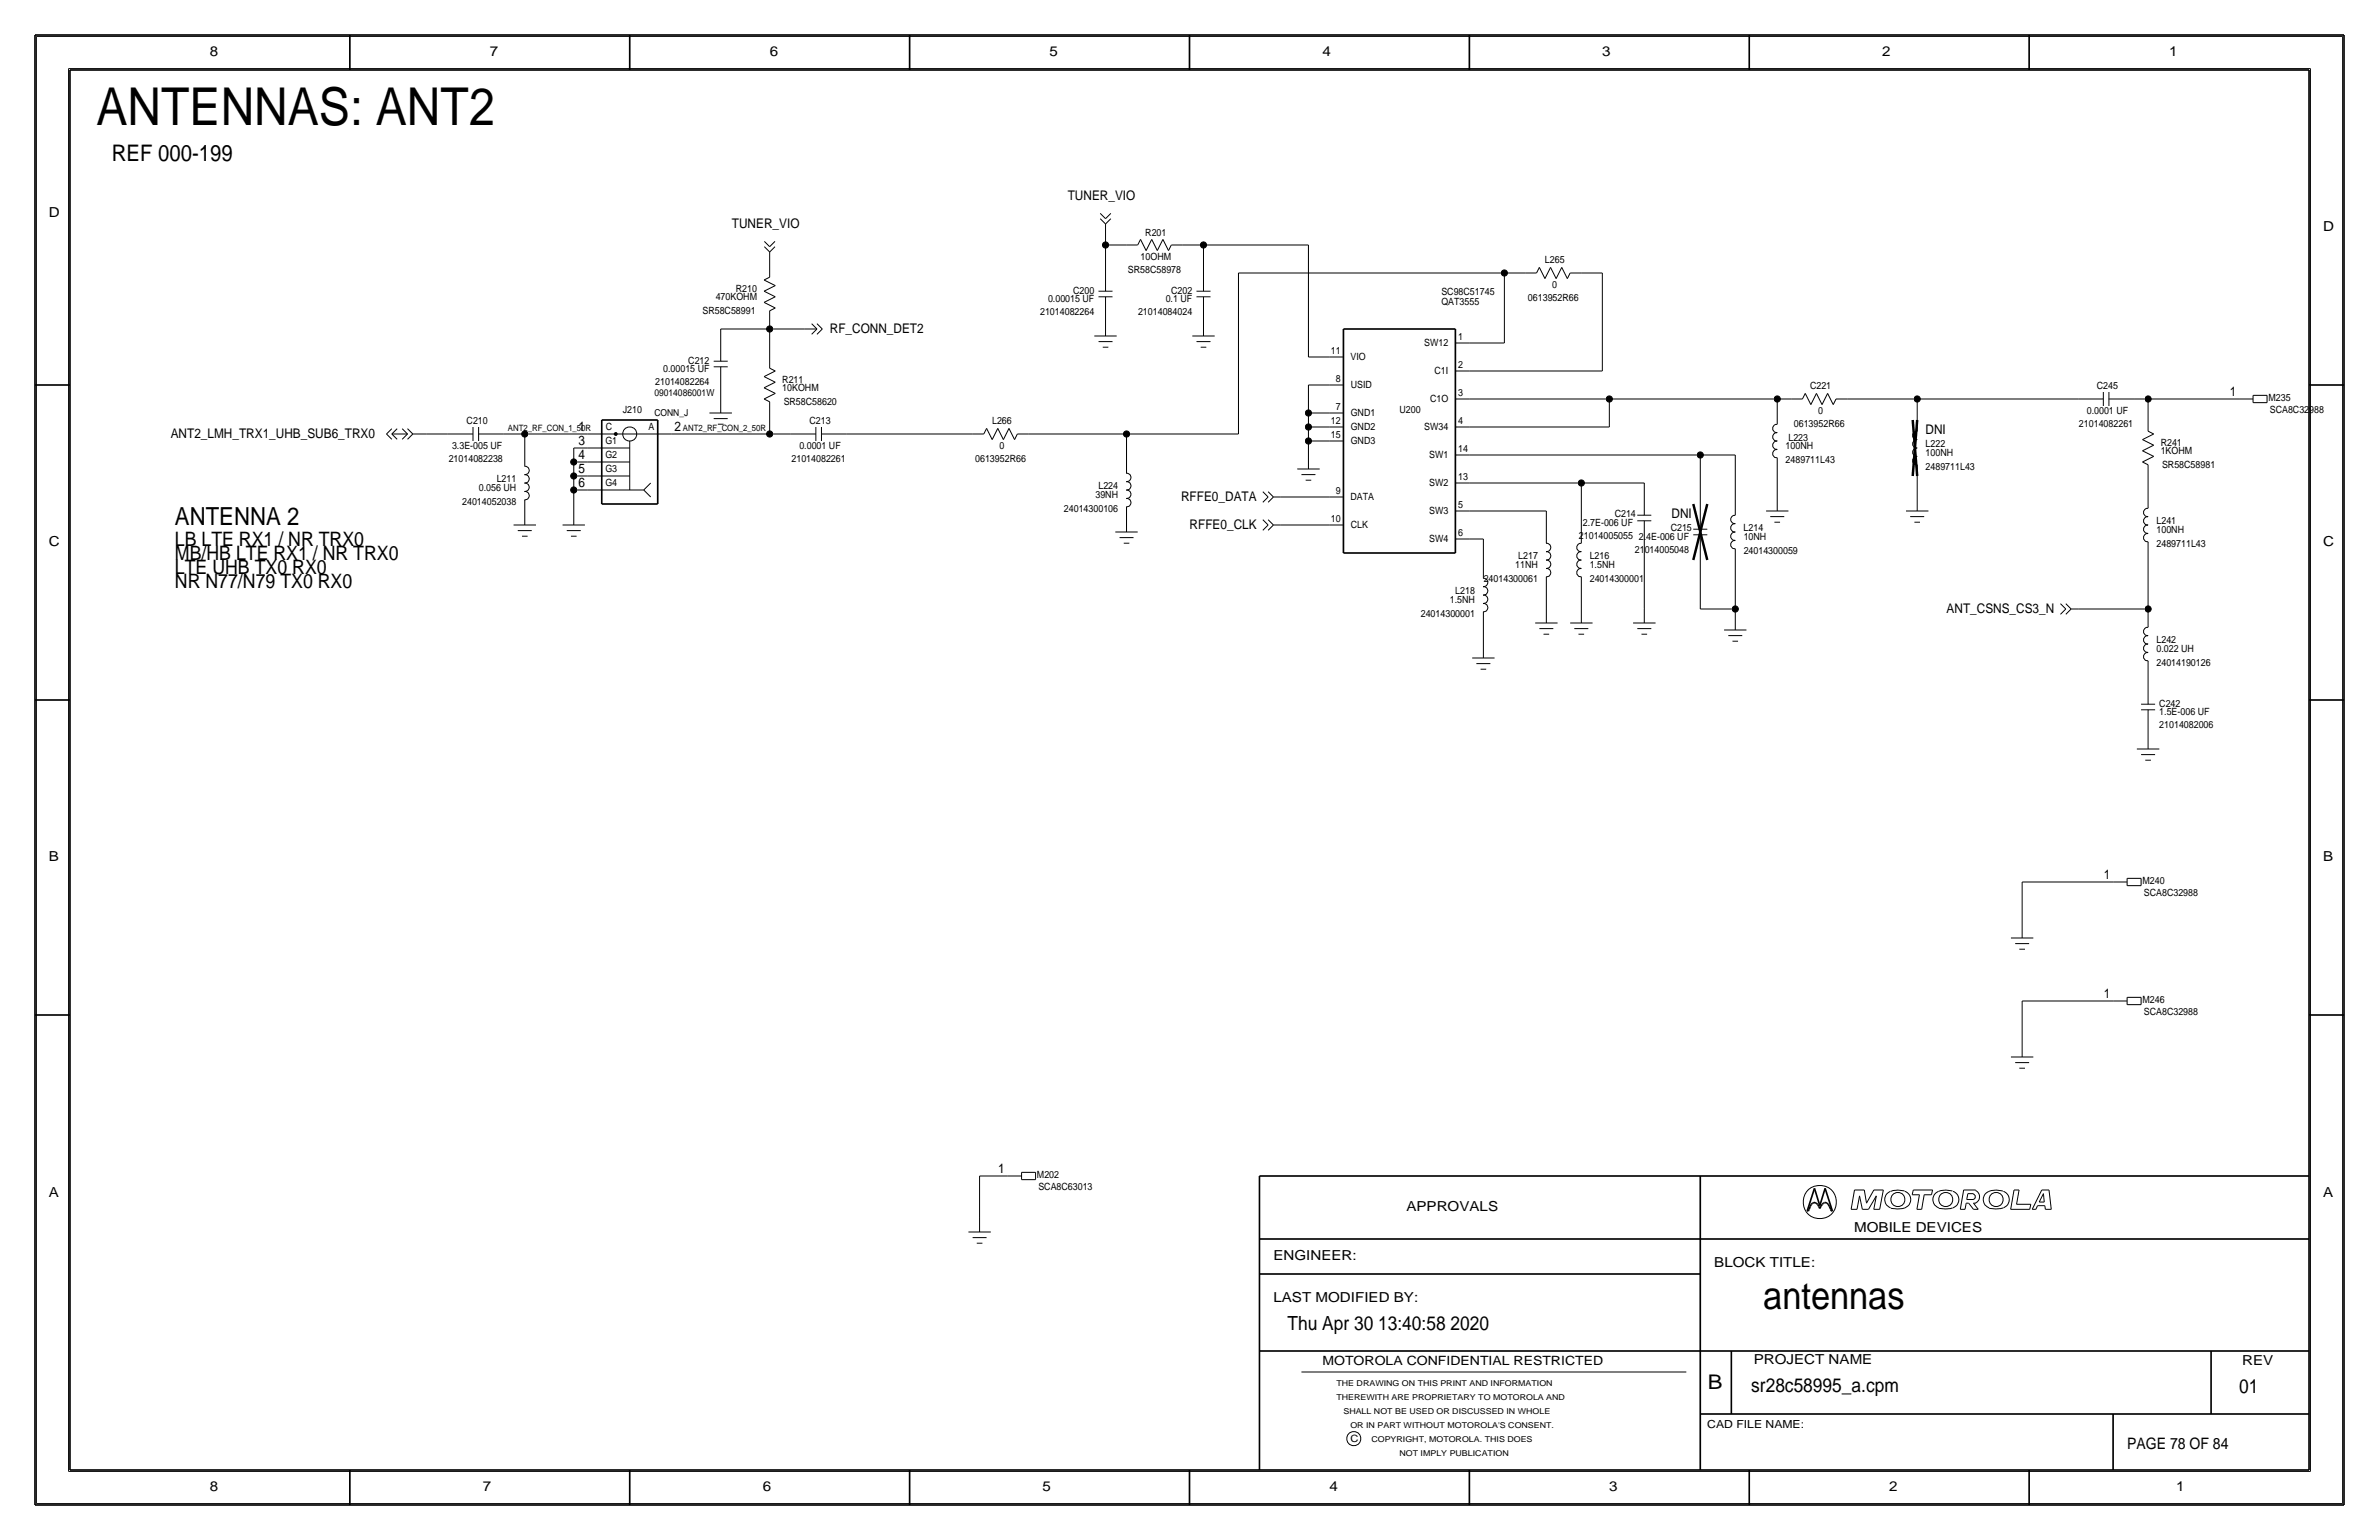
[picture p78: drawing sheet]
<svg xmlns="http://www.w3.org/2000/svg" width="432mm" height="279mm" viewBox="0 0 432 279" stroke-linecap="round" stroke-linejoin="round" font-family="sans-serif">
<defs><g id="words">
<text font-size="9.5" x="17.5" y="22.7">ANTENNAS: ANT2</text>
<text font-size="7" x="320" y="237.5">antennas</text>
<text font-size="4.5" x="31.7" y="95.2">ANTENNA 2</text>
<text font-size="4.1" x="20.3" y="29.2">REF 000-199</text>
<text font-size="3.7" x="310" y="252.1">B</text>
<g font-size="3.6">
<text x="31.7" y="101.6">MB/HB LTE RX1 / NR TRX0</text>
<text x="31.7" y="99.1">LB LTE RX1 / NR TRX0</text>
<text x="31.7" y="104.1">LTE UHB TX0 RX0</text>
<text x="31.7" y="106.7">NR N77/N79 TX0 RX0</text>
</g>
<g font-size="3.5">
<text x="233.7" y="241.3">Thu Apr 30 13:40:58 2020</text>
<text x="317.9" y="252.6">sr28c58995_a.cpm</text>
<text x="406.4" y="252.7">01</text>
</g>
<text font-size="2.9" x="386.1" y="262.9">PAGE 78 OF 84</text>
<g font-size="2.5">
<text x="38.1" y="10.2">8</text>
<text x="88.9" y="10.2">7</text>
<text x="139.7" y="10.2">6</text>
<text x="190.5" y="10.2">5</text>
<text x="240" y="10.2">4</text>
<text x="290.8" y="10.2">3</text>
<text x="341.6" y="10.2">2</text>
<text x="393.7" y="10.2">1</text>
<text x="8.9" y="39.4">D</text>
<text x="421.6" y="41.9">D</text>
<text x="8.9" y="99.1">C</text>
<text x="421.6" y="99.1">C</text>
<text x="8.9" y="156.2">B</text>
<text x="421.6" y="156.2">B</text>
<text x="8.9" y="217.2">A</text>
<text x="255.3" y="219.7">APPROVALS</text>
<text x="421.6" y="217.2">A</text>
<text x="336.5" y="223.5">MOBILE DEVICES</text>
<text x="231.1" y="228.6">ENGINEER:</text>
<text x="311.1" y="229.9">BLOCK TITLE:</text>
<text x="231.1" y="236.2">LAST MODIFIED BY:</text>
<text x="318.3" y="247.5">PROJECT NAME</text>
<text x="407" y="247.6">REV</text>
<text x="38.1" y="270.5">8</text>
<text x="87.6" y="270.5">7</text>
<text x="138.4" y="270.5">6</text>
<text x="189.2" y="270.5">5</text>
<text x="241.3" y="270.5">4</text>
<text x="292.1" y="270.5">3</text>
<text x="342.9" y="270.5">2</text>
<text x="395" y="270.5">1</text>
</g>
<g font-size="2.4">
<text x="132.8" y="41.4">TUNER_VIO</text>
<text x="193.8" y="36.3">TUNER_VIO</text>
<text x="150.6" y="60.5">RF_CONN_DET2</text>
<text x="404.7" y="71.9">1</text>
<text x="31" y="79.5">ANT2_LMH_TRX1_UHB_SUB6_TRX0</text>
<text x="105" y="83.3">4</text>
<text x="105" y="80.8">3</text>
<text x="105" y="78.2">1</text>
<text x="122.4" y="78.2">2</text>
<text x="349.5" y="78.7">DNI</text>
<text x="105" y="88.4">6</text>
<text x="105" y="85.9">5</text>
<text x="214.4" y="90.9">RFFE0_DATA</text>
<text x="303.4" y="94">DNI</text>
<text x="215.9" y="96">RFFE0_CLK</text>
<text x="353.3" y="111.3">ANT_CSNS_CS3_N</text>
<text x="381.8" y="159.5">1</text>
<text x="381.8" y="181.1">1</text>
<text x="181.2" y="212.9">1</text>
</g>
<text font-size="2.3" x="240" y="247.6">MOTOROLA CONFIDENTIAL RESTRICTED</text>
<text font-size="2" x="309.9" y="259.1">CAD FILE NAME:</text>
<g font-size="1.8">
<text x="207" y="47.1">10OHM</text>
<text x="207.9" y="42.8">R201</text>
<text x="280.4" y="47.8">L265</text>
<text x="133.6" y="53">R210</text>
<text x="194.8" y="53.3">C200</text>
<text x="204.7" y="49.5">SR58C58978</text>
<text x="212.6" y="53.3">C202</text>
<text x="261.6" y="53.5">SC98C51745</text>
<text x="281.7" y="52.2">0</text>
<text x="127.5" y="57">SR58C58991</text>
<text x="129.9" y="54.5">470KOHM</text>
<text x="188.8" y="57.2">21014082264</text>
<text x="190.2" y="54.9">0.00015 UF</text>
<text x="206.6" y="57.2">21014084024</text>
<text x="211.6" y="54.9">0.1 UF</text>
<text x="261.6" y="55.3">QAT3555</text>
<text x="277.3" y="54.6">0613952R66</text>
<text x="241.5" y="64.3">11</text>
<text x="245.1" y="65.3">VIO</text>
<text x="258.5" y="62.8">SW12</text>
<text x="264.7" y="61.7">1</text>
<text x="118.9" y="69.9">21014082264</text>
<text x="120.4" y="67.6">0.00015 UF</text>
<text x="124.9" y="66">C212</text>
<text x="142" y="71">10KOHM</text>
<text x="142" y="69.5">R211</text>
<text x="242.4" y="69.3">8</text>
<text x="245.2" y="70.4">USID</text>
<text x="260.4" y="67.9">C1I</text>
<text x="264.7" y="71.9">3</text>
<text x="264.7" y="66.8">2</text>
<text x="328.5" y="70.6">C221</text>
<text x="380.6" y="70.6">C245</text>
<text x="84.7" y="77">C210</text>
<text x="113" y="74.9">J210</text>
<text x="142.2" y="73.5">SR58C58620</text>
<text x="146.9" y="77">C213</text>
<text x="180.1" y="77">L266</text>
<text x="241.5" y="77">12</text>
<text x="242.4" y="74.4">7</text>
<text x="245.2" y="75.5">GND1</text>
<text x="254" y="74.9">U200</text>
<text x="259.6" y="72.9">C1O</text>
<text x="264.7" y="77">4</text>
<text x="325.6" y="77.5">0613952R66</text>
<text x="330" y="75">0</text>
<text x="377.3" y="77.5">21014082261</text>
<text x="378.8" y="75.2">0.0001 UF</text>
<text x="411.7" y="72.8">M235</text>
<text x="412" y="74.9">SCA8C32988</text>
<text x="81.4" y="83.8">21014082238</text>
<text x="82.1" y="81.5">3.3E-005 UF</text>
<text x="109.9" y="83.2">G2</text>
<text x="109.9" y="80.6">G1</text>
<text x="109.9" y="78">C</text>
<text x="117.7" y="78">A</text>
<text x="143.7" y="83.8">21014082261</text>
<text x="145.1" y="81.5">0.0001 UF</text>
<text x="177" y="83.8">0613952R66</text>
<text x="181.4" y="81.4">0</text>
<text x="241.5" y="79.6">15</text>
<text x="245.2" y="80.6">GND3</text>
<text x="245.2" y="78.1">GND2</text>
<text x="258.5" y="78.1">SW34</text>
<text x="259.4" y="83.1">SW1</text>
<text x="264.7" y="82">14</text>
<text x="324.1" y="81.5">100NH</text>
<text x="324.6" y="80">L223</text>
<text x="349.5" y="81.1">L222</text>
<text x="349.5" y="82.8">100NH</text>
<text x="392.2" y="80.9">R241</text>
<text x="392.2" y="82.4">1KOHM</text>
<text x="86.9" y="89.2">0.056 UH</text>
<text x="90.1" y="87.4">L211</text>
<text x="109.9" y="85.7">G3</text>
<text x="109.9" y="88.2">G4</text>
<text x="199.4" y="88.7">L224</text>
<text x="242.4" y="89.7">9</text>
<text x="259.4" y="88.2">SW2</text>
<text x="264.7" y="87.1">13</text>
<text x="324.1" y="84.1">2489711L43</text>
<text x="349.5" y="85.3">2489711L43</text>
<text x="392.4" y="84.9">SR58C58981</text>
<text x="83.9" y="91.7">24014052038</text>
<text x="193.1" y="93">24014300106</text>
<text x="198.8" y="90.4">39NH</text>
<text x="241.5" y="94.7">10</text>
<text x="245.1" y="90.7">DATA</text>
<text x="245.2" y="95.8">CLK</text>
<text x="259.4" y="93.3">SW3</text>
<text x="264.7" y="92.2">5</text>
<text x="287.3" y="95.5">2.7E-006 UF</text>
<text x="293.1" y="93.8">C214</text>
<text x="391.4" y="95">L241</text>
<text x="259.4" y="98.3">SW4</text>
<text x="264.7" y="97.3">6</text>
<text x="275.6" y="101.4">L217</text>
<text x="286.6" y="97.8">21014005055</text>
<text x="288.5" y="101.4">L216</text>
<text x="296.7" y="100.3">21014005048</text>
<text x="297.5" y="98">2.4E-006 UF</text>
<text x="303.2" y="96.3">C215</text>
<text x="316.5" y="96.3">L214</text>
<text x="316.5" y="98">10NH</text>
<text x="316.5" y="100.6">24014300059</text>
<text x="391.4" y="96.8">100NH</text>
<text x="391.4" y="99.3">2489711L43</text>
<text x="264.1" y="107.7">L218</text>
<text x="269.3" y="105.7">24014300061</text>
<text x="275" y="103.1">11NH</text>
<text x="288.5" y="103.1">1.5NH</text>
<text x="288.5" y="105.7">24014300001</text>
<text x="257.9" y="112">24014300001</text>
<text x="263.2" y="109.5">1.5NH</text>
<text x="391.4" y="116.6">L242</text>
<text x="391.4" y="118.4">0.022 UH</text>
<text x="391.4" y="120.9">24014190126</text>
<text x="391.9" y="128.3">C242</text>
<text x="391.9" y="129.8">1.5E-006 UF</text>
<text x="391.9" y="132.1">21014082006</text>
<text x="388.9" y="160.4">M240</text>
<text x="389.1" y="162.6">SCA8C32988</text>
<text x="388.9" y="182">M246</text>
<text x="389.1" y="184.2">SCA8C32988</text>
<text x="188.2" y="213.8">M202</text>
<text x="188.5" y="215.9">SCA8C63013</text>
<text x="245.1" y="261.6">C</text>
</g>
<g font-size="1.7">
<text x="118.8" y="71.8">09014086001W</text>
<text x="118.8" y="75.4">CONN_J</text>
</g>
<g font-size="1.6">
<text x="92.2" y="78.2">ANT2_RF_CON_1_50R</text>
<text x="124" y="78.2">ANT2_RF_CON_2_50R</text>
</g>
<g font-size="1.5">
<text x="242.6" y="251.5">THE DRAWING ON THIS PRINT AND INFORMATION</text>
<text x="242.6" y="254">THEREWITH ARE PROPRIETARY TO MOTOROLA AND</text>
<text x="243.8" y="256.5">SHALL NOT BE USED OR DISCUSSED IN WHOLE</text>
<text x="245.1" y="259.1">OR IN PART WITHOUT MOTOROLA'S CONSENT.</text>
<text x="248.9" y="261.6">COPYRIGHT, MOTOROLA. THIS DOES</text>
<text x="254" y="264.2">NOT IMPLY PUBLICATION</text>
</g>
</g></defs>
<g fill="none" stroke="#000" stroke-width=".18">
<path d="M6.6 6.6h418.6zM6.6 6.6v266.2zM12.4 12.4v254.6zM12.4 12.4h407zM419.4 12.4v254.6zM425.2 6.6v266.2zM199.7 38.7l1 1zM199.7 39.7l1 .9zM200.7 39.7l.9-1zM130.8 59.7h8.9zM130.8 59.7v1.3zM138.7 52.8l2-1z"/>
<path d="M138.7 54.9l2 1zM138.7 50.8l1-.5zM138.7 52.8l2 1zM138.7 54.9l2-1.1zM138.7 50.8l2 1zM138.7 43.8l1 1zM138.7 44.8l1 .9zM139.7 59.7h6.3zM139.7 58.4v1.3zM139.7 59.7v5.1zM139.7 47v1.3zM139.7 48.3v2z"/>
<path d="M139.7 56.4v2zM139.7 44.8l1-1zM139.7 45.7l1-.9zM139.7 45.7v1.3zM139.7 56.4l1-.5zM146 59.7h2.3zM147.3 58.7l1 1zM148.3 58.7l1 1zM199.4 52.8h2.5zM199.4 53.8h2.5zM200.7 41.9v2.5zM200.7 44.4v3.9z"/>
<path d="M200.7 44.4h3.8zM200.7 58.4v2.6zM200.7 53.8v4.6zM200.7 48.3v4.5zM200.7 40.6l.9-.9zM200.7 40.6v1.3zM204.5 44.4h2zM207 43.4l-.5 1zM207 43.4l1 2.1zM209 43.4l-1 2.1zM209 43.4l1.1 2.1zM211.1 43.4l-1 2.1z"/>
<path d="M211.1 43.4l1 2.1zM212.6 44.5l-.5 1zM212.6 44.4h2zM214.6 44.4h3.8zM217.2 52.8h2.5zM217.2 53.8h2.5zM218.4 44.4h19.1zM218.4 44.4v3.9zM218.4 58.4v2.6zM218.4 53.8v4.6zM218.4 48.3v4.5zM224.8 49.5h48.3z"/>
<path d="M224.8 49.5v29.2zM237.5 44.4v20.4zM273 49.5v12.7zM273 49.5h3.9zM276.9 49.5h2zM279.4 48.5l-.5 1zM279.4 48.5l1 2zM281.4 48.5l-1 2zM281.4 48.5l1 2zM283.5 48.5l-1.1 2zM283.5 48.5l1 2zM285 49.5l-.5 1z"/>
<path d="M285 49.5h2zM287 49.5h3.8zM290.8 49.5v17.8zM70.2 78.7l.9-.9zM70.2 78.7l.9 1zM71.1 78.7l1 1zM71.1 78.7h2.9zM71.1 78.7l1-.9zM73 79.7l1-1zM73 77.8l1 .9zM74 77.8l.9 .9zM74 79.7l.9-1z"/>
<path d="M74.9 78.7h2.6zM77.5 78.7h3.8zM81.3 78.7h4.6zM85.9 77.5v2.5zM86.9 78.7h4.5zM86.9 77.5v2.5zM91.4 78.7h3.9zM95.2 78.7h11.5zM95.2 78.7v3.8zM106.7 78.7h15.2zM121.9 78.7h17.8zM128.8 74.9h4z"/>
<path d="M129.5 75.9h2.6zM129.5 66.5h2.6zM129.5 65.5h2.6zM130.3 77h1zM130.8 71.1v1.3zM130.8 72.4v2.5zM130.8 66.5v4.6zM130.8 61v4.5zM138.7 70.4l2-1.1zM138.7 70.4l2 1zM138.7 68.3l2-1zM138.7 72.4l1 .5z"/>
<path d="M138.7 68.3l2 1zM138.7 72.4l2-1zM139.7 78.7h3.8zM139.7 74.9v3.8zM139.7 64.8v2zM139.7 72.9v2zM139.7 66.8l1 .5zM143.5 78.7h4.6zM147.3 60.7l1-1zM148.1 77.5v2.5zM148.3 60.7l1-1zM149.1 78.7h4.6z"/>
<path d="M149.1 77.5v2.5zM153.7 78.7h22.8zM176.5 78.7h2.1zM179.1 77.7l-.5 1zM179.1 77.7l1 2.1zM181.1 77.7l-1 2.1zM181.1 77.7l1 2.1zM183.1 77.7l-1 2.1zM183.1 77.7l1 2.1zM184.7 78.7l-.6 1.1zM184.7 78.7h2zM186.7 78.7h17.8z"/>
<path d="M198.6 61h4.1zM199.4 62h2.5zM200.2 63h1zM204.5 78.7h20.3zM204.5 78.7v5.1zM216.4 61h4.1zM217.2 62h2.5zM217.9 63h1zM237.5 69.8h3.8zM237.5 77.5h3.8zM237.5 69.8v5.1zM237.5 74.9h3.8z"/>
<path d="M237.5 74.9v2.6zM237.5 77.5v2.5zM237.5 64.8h3.8zM241.3 64.8h2.5zM241.3 69.8h2.5zM241.3 77.5h2.5zM241.3 74.9h2.5zM264.2 77.5h2.5zM264.2 62.2h2.5zM264.2 72.4h2.5zM264.2 67.3h2.5zM266.7 77.5h25.4z"/>
<path d="M266.7 72.4h25.4zM266.7 67.3h24.1zM266.7 62.2h6.4zM292.1 72.4v5.1zM292.1 72.4h30.5zM322.6 72.4h2.5zM322.6 72.4v2.5zM322.6 74.9v2.1zM322.6 77a.74 .74 0 0 0-.9 .7 .74 .74 0 0 0 .9 .8M322.6 78.5a.74 .74 0 0 0-.9 .8 .74 .74 0 0 0 .9 .7M325.1 72.4h2.1zM327.7 71.4l-.5 1z"/>
<path d="M327.7 71.4l1 2zM329.7 71.4l-1 2zM329.7 71.4l1 2zM331.7 71.4l-1 2zM331.7 71.4l1 2zM333.2 72.4l-.5 1zM333.2 72.4h2.1zM335.3 72.4h12.7zM348 72.4h29.2zM348 72.4v3.8zM348 76.2v2zM348 78.3a.74 .74 0 0 0-.9 .7 .74 .74 0 0 0 .9 .8"/>
<path d="M348 79.8a.74 .74 0 0 0-.9 .7 .74 .74 0 0 0 .9 .8M377.2 72.4h4.6zM381.8 71.1v2.6zM382.8 72.4h4.6zM382.8 71.1v2.6zM387.3 72.4h2.6zM388.9 79.8l2-1.1zM388.9 79.8l2 1zM389.9 72.4h16.5zM389.9 72.4v3.8zM389.9 76.2v2zM389.9 78.2l1 .5z"/>
<path d="M406.4 72.4h2.5zM408.9 71.7v1.4zM408.9 71.7h2.6zM408.9 73.1h2.6zM411.5 71.7v1.4zM93.2 95.2h4.1zM94 96.3h2.5zM94.7 97.3h1.1zM95.2 84.6a.75 .75 0 0 1 .9 .8 .75 .75 0 0 1-.9 .7M95.2 87.7a.75 .75 0 0 1 .9 .7 .75 .75 0 0 1-.9 .8M95.2 89.2a.75 .75 0 0 1 .9 .7 .75 .75 0 0 1-.9 .8M95.2 86.2a.75 .75 0 0 1 .9 .7 .75 .75 0 0 1-.9 .7"/>
<path d="M95.2 90.7v2zM95.2 82.6v2zM95.2 92.7v2.5zM102.1 95.2h4.1zM102.9 96.3h2.5zM103.6 97.3h1zM104.1 86.4h2.6zM104.1 88.9h2.6zM104.1 83.8h2.6zM104.1 81.3h2.6zM104.1 86.4v2.5zM104.1 83.8v2.6z"/>
<path d="M104.1 88.9v3.8zM104.1 81.3v2.5zM104.1 92.7v2.5zM106.7 86.4h7.6zM106.7 83.8h7.6zM106.7 81.3h7.6zM106.7 88.9h10.1zM114.3 80v8.9zM116.8 88.9l1.3 1.3zM118.1 87.6l-1.3 1.3zM202.4 96.5h4.1zM203.2 97.5h2.5z"/>
<path d="M204 98.6h1zM204.4 85.9a.75 .75 0 0 1 .9 .7 .75 .75 0 0 1-.9 .8M204.4 89a.75 .75 0 0 1 .9 .7 .75 .75 0 0 1-.9 .7M204.4 90.5a.75 .75 0 0 1 .9 .7 .75 .75 0 0 1-.9 .7M204.4 87.4a.75 .75 0 0 1 .9 .8 .75 .75 0 0 1-.9 .7M204.5 91.9v2.1zM204.5 83.8v2.1zM204.5 94v2.5zM229.2 94.3l1 .9zM229.2 89.2l1 1zM230.2 95.2l-1 1zM230.2 94.3l.9 .9z"/>
<path d="M230.2 90.2l-1 .9zM230.2 89.2l.9 1zM231.1 95.2l-.9 1zM231.1 95.2h1.3zM231.1 90.2l-.9 .9zM231.1 90.2h1.3zM232.4 95.2h8.9zM232.4 90.2h8.9zM235.5 85.1h4zM236.2 86.1h2.6zM237 87.1h1zM237.5 80h3.8z"/>
<path d="M237.5 80v2.5zM237.5 82.6v2.5zM241.3 80h2.5zM241.3 90.2h2.5zM241.3 95.2h2.5zM264.2 97.8h2.5zM264.2 92.7h2.5zM264.2 87.6h2.5zM264.2 82.5h2.5zM266.7 92.7h14zM266.7 87.6h20.3zM266.7 82.5h41.9z"/>
<path d="M266.7 97.8h2.5zM269.2 97.8v5.1zM280.6 98.6a.75 .75 0 0 1 .9 .7 .75 .75 0 0 1-.9 .8M280.7 92.7v3.8zM280.7 96.5v2.1zM287 87.6v8.9zM287 96.5v2.1zM287 98.6a.74 .74 0 0 0-.8 .7 .74 .74 0 0 0 .8 .8M287 87.6h11.4zM297.2 94.5h2.5zM297.2 93.5h2.5zM298.4 99.1v11.4z"/>
<path d="M298.4 87.6v1.3zM298.4 94.5v4.6zM298.4 88.9v4.6zM307.3 96h2.6zM307.3 97h2.6zM308.6 82.5h6.4zM308.6 82.6v8.8zM308.6 97v4.6zM308.6 91.4v4.6zM315 82.5v8.9zM315 99.6v2zM315 91.4v2.1z"/>
<path d="M315 93.5a.74 .74 0 0 0-.9 .8 .74 .74 0 0 0 .9 .7M315 96.6a.74 .74 0 0 0-.9 .7 .74 .74 0 0 0 .9 .7M315 98.1a.74 .74 0 0 0-.9 .7 .74 .74 0 0 0 .9 .8M315 95a.74 .74 0 0 0-.9 .8 .74 .74 0 0 0 .9 .7M320.5 92.7h4.1zM321.3 93.7h2.5zM322.1 94.7h1zM322.6 85.1v5.1zM322.6 90.2v2.5zM322.6 83.1v2zM322.6 80.1a.74 .74 0 0 0-.9 .7 .74 .74 0 0 0 .9 .7M322.6 81.6a.74 .74 0 0 0-.9 .7 .74 .74 0 0 0 .9 .8"/>
<path d="M345.9 92.7h4.1zM346.7 93.7h2.5zM347.5 94.7h1zM348 86.4v3.8zM348 84.3v2.1zM348 90.2v2.5zM348 81.3a.74 .74 0 0 0-.9 .8 .74 .74 0 0 0 .9 .7M348 82.9a.74 .74 0 0 0-.9 .7 .74 .74 0 0 0 .9 .7M388.9 81.8l2-1zM388.9 81.8l2 1zM388.9 83.8l1 .5zM388.9 83.8l2-1z"/>
<path d="M389.9 86.4v3.8zM389.9 98.3v2zM389.9 90.2v2zM389.9 84.3v2.1zM389.9 92.3a.74 .74 0 0 0-.8 .7 .74 .74 0 0 0 .8 .7M389.9 95.3a.74 .74 0 0 0-.8 .7 .74 .74 0 0 0 .8 .8M389.9 96.8a.74 .74 0 0 0-.8 .8 .74 .74 0 0 0 .8 .7M389.9 93.8a.74 .74 0 0 0-.8 .7 .74 .74 0 0 0 .8 .7M267.2 119.4h4.1zM269.2 105a.75 .75 0 0 1 .8 .7 .75 .75 0 0 1-.8 .7M269.2 108a.75 .75 0 0 1 .8 .7 .75 .75 0 0 1-.8 .8M269.2 109.5a.75 .75 0 0 1 .8 .8 .75 .75 0 0 1-.8 .7"/>
<path d="M269.2 106.5a.75 .75 0 0 1 .8 .7 .75 .75 0 0 1-.8 .7M269.2 113v3.8zM269.2 116.8v2.6zM269.2 111v2zM269.2 102.9v2zM278.6 113h4.1zM279.4 114h2.5zM280.2 115.1h1zM280.6 101.7a.75 .75 0 0 1 .9 .7 .75 .75 0 0 1-.9 .7M280.6 103.2a.75 .75 0 0 1 .9 .7 .75 .75 0 0 1-.9 .7M280.6 100.1a.75 .75 0 0 1 .9 .8 .75 .75 0 0 1-.9 .7M280.7 106.7v3.8z"/>
<path d="M280.7 110.5v2.5zM280.7 104.6v2.1zM285 113h4.1zM285.8 114h2.5zM286.5 115.1h1zM287 106.7v3.8zM287 110.5v2.5zM287 104.6v2.1zM287 101.7a.74 .74 0 0 0-.8 .7 .74 .74 0 0 0 .8 .7M287 103.2a.74 .74 0 0 0-.8 .7 .74 .74 0 0 0 .8 .7M287 100.1a.74 .74 0 0 0-.8 .8 .74 .74 0 0 0 .8 .7M296.4 113h4.1z"/>
<path d="M297.2 114h2.5zM297.9 115.1h1.1zM298.4 110.5v2.5zM308.6 101.6v8.9zM308.6 110.5h6.4zM312.9 114.3h4.1zM313.7 115.3h2.5zM314.5 116.3h1zM315 101.6v8.9zM315 110.5v1.3zM315 111.8v2.5zM374 109.5l1 1z"/>
<path d="M374 111.5l1-1zM375 109.5l.9 1zM375 111.5l.9-1zM375.9 110.5h1.3zM377.2 110.5h12.7zM389.9 100.3v10.2zM389.9 110.5v1.3zM389.9 119.9v2zM389.9 111.8v2zM389.9 113.8a.74 .74 0 0 0-.8 .8 .74 .74 0 0 0 .8 .7M389.9 116.9a.74 .74 0 0 0-.8 .7 .74 .74 0 0 0 .8 .8M389.9 118.4a.74 .74 0 0 0-.8 .8 .74 .74 0 0 0 .8 .7"/>
<path d="M389.9 115.4a.74 .74 0 0 0-.8 .7 .74 .74 0 0 0 .8 .7M268 120.4h2.5zM268.7 121.4h1zM387.9 135.9h4zM388.6 128.8h2.6zM388.6 136.9h2.6zM388.6 127.8h2.6zM389.4 137.9h1zM389.9 121.9v1.3zM389.9 133.4v2.5zM389.9 128.8v4.5zM389.9 123.2v4.6z"/>
<path d="M386.1 159.4v1.3zM386.1 159.4h2.5zM388.6 159.4v1.3zM365 170.2h4.1zM365.8 171.2h2.5zM366.5 172.2h1zM367 160h16.5zM367 160v7.6zM367 167.6v2.6zM383.5 160h2.6zM386.1 160.7h2.5zM365 191.8h4.1z"/>
<path d="M365.8 192.8h2.5zM366.5 193.8h1zM367 181.6h16.5zM367 181.6v7.6zM367 189.2v2.6zM383.5 181.6h2.6zM386.1 182.3h2.5zM386.1 180.9v1.4zM386.1 180.9h2.5zM388.6 180.9v1.4zM177.8 213.4v7.6zM177.8 213.4h5.1z"/>
<path d="M182.9 213.4h2.5zM185.4 212.7v1.3zM185.4 212.7h2.6zM185.4 214h2.6zM188 212.7v1.3zM336 219.4h1.1zM336.6 215.9h1.8zM336.6 215.9l-.6 3.5zM337.5 217l-.4 2.4zM337.5 217l.5 2.4zM338 219.4h1.1zM338.4 215.9l.4 2.4z"/>
<path d="M340.1 219.4h1.1zM340.1 215.9h1.7zM340.1 215.9l-1.3 2.4zM340.6 217l-1.5 2.4zM340.6 217l-.5 2.4zM341.8 215.9l-.6 3.5zM343.1 216.2a1.6 1.6 0 0 0-1 1.5 1.6 1.6 0 0 0 1.1 1.5M345.7 216.1h-.2a4 4 0 0 0-2.3 .1M345.7 216.2a1.59 1.59 0 0 1 1.1 1.5 1.59 1.59 0 0 1-1.1 1.5 5.1 5.1 0 0 1-2.5 0M347.1 216.8h1.3zM347.3 215.9l-.2 .9zM347.3 215.9h3.5z"/>
<path d="M347.9 219.4h.9zM348.4 216.8l-.5 2.6zM349.2 216.8l-.4 2.6zM349.2 216.8h1.4zM350.8 215.9l-.2 .9zM354.4 216.1a3.1 3.1 0 0 0-3.3 .7 1.62 1.62 0 0 0 .8 2.4M354.4 219.2a5.1 5.1 0 0 1-2.5 0M354.5 216.2a1.59 1.59 0 0 1 1 1.5 1.59 1.59 0 0 1-1 1.5M355.8 219.4h.9zM356.4 215.9l-.6 3.5zM356.4 215.9h2.2zM356.9 218.3l-.2 1.1z"/>
<path d="M356.9 218.3h.4zM357 217.6h1.2zM357.2 216.6l-.2 1zM357.2 216.6h1zM357.3 218.3l.9 1.1zM358.1 216.7a.5 .5 0 0 1 .4 .4 .5 .5 0 0 1-.4 .5M358.2 219.4h.9zM358.2 218.3l.9 1.1zM358.2 218.3h.4zM358.5 216a1.24 1.24 0 0 1 .8 1.1 1.24 1.24 0 0 1-.8 1.2M363.5 216.1a3.1 3.1 0 0 0-3.3 .7 1.62 1.62 0 0 0 .8 2.4M363.6 219.2a5.1 5.1 0 0 1-2.6 0"/>
<path d="M363.6 216.2a1.59 1.59 0 0 1 1.1 1.5 1.59 1.59 0 0 1-1.1 1.5M364.9 219.4h3.5zM365.6 215.9l-.7 3.5zM365.6 215.9h.9zM366 218.5h2.6zM366.5 215.9l-.5 2.6zM368.6 218.5l-.2 .9zM368.9 219.4h.6zM369.8 218.7h1.3zM369.8 218.7l-.3 .7zM370.1 218.1h.9zM370.6 215.9l-1.7 3.5z"/>
<path d="M370.6 215.9h1.3zM370.9 216.6l-.8 1.5zM370.9 216.6l.1 1.5zM371.1 218.7l.1 .7zM371.2 219.4h1.1zM371.9 215.9l.4 3.5zM175.8 223.5h4zM176.5 224.5h2.6zM177.3 225.6h1zM177.8 221v2.5zM236.2 248.9h69.9zM6.6 272.8h418.6z"/>
<path d="M12.4 267h407z"/>
<circle cx="114.3" cy="78.8" r="1.28"/>
<circle cx="330.3" cy="218.1" r="3"/>
<circle cx="344.5" cy="217.6" r="1.28"/>
<circle cx="353.2" cy="217.6" r="1.28"/>
<circle cx="362.3" cy="217.6" r="1.28"/>
<circle cx="245.7" cy="261" r="1.28"/>
</g>
<g fill="#000" stroke="#000" stroke-width=".18">
<path d="M111.6 78.6h.4v.3h-.4z"/>
<circle cx="139.7" cy="59.7" r=".56"/>
<circle cx="200.7" cy="44.4" r=".56"/>
<circle cx="218.4" cy="44.4" r=".56"/>
<circle cx="273" cy="49.5" r=".56"/>
<circle cx="95.2" cy="78.7" r=".56"/>
<circle cx="139.7" cy="78.7" r=".56"/>
<circle cx="204.5" cy="78.7" r=".56"/>
<circle cx="237.5" cy="74.9" r=".56"/>
<circle cx="237.5" cy="77.5" r=".56"/>
<circle cx="292.1" cy="72.4" r=".56"/>
<circle cx="322.6" cy="72.4" r=".56"/>
<circle cx="348" cy="72.4" r=".56"/>
<circle cx="389.9" cy="72.4" r=".56"/>
<circle cx="104.1" cy="83.8" r=".56"/>
<circle cx="104.1" cy="86.4" r=".56"/>
<circle cx="104.1" cy="88.9" r=".56"/>
<circle cx="237.5" cy="80" r=".56"/>
<circle cx="287" cy="87.6" r=".56"/>
<circle cx="308.6" cy="82.5" r=".56"/>
<circle cx="315" cy="110.5" r=".56"/>
<circle cx="389.9" cy="110.5" r=".56"/>
</g>
<g fill="none" stroke="#000" stroke-width=".3">
<path d="M6.3 6.4v266.7zM6.4 6.4h419zM12.7 12.7h406.4zM12.7 12.7v254zM63.5 6.4v6.3zM114.3 6.4v6.3zM165.1 6.4v6.3zM215.9 6.3v6.4zM266.7 6.4v6.3zM317.5 6.4v6.3zM368.3 6.4v6.3zM419.1 12.7v254z"/>
<path d="M425.4 6.4v266.7zM243.8 59.7h20.4zM243.8 59.7v40.6zM264.2 59.7v40.6zM6.3 69.8h6.4zM109.2 76.2h10.2zM109.2 76.2v15.2zM119.4 76.2v15.2zM419.1 69.8h6.3zM109.2 91.4h10.2zM243.8 100.3h20.4zM6.3 127h6.4z"/>
<path d="M419.1 127h6.3zM6.3 184.1h6.4zM419.1 184.1h6.3zM228.6 213.4v53.3zM228.6 213.4h190.5zM308.6 213.4v53.3zM328 219.7h.2zM328.4 219.4l-.2 .3zM328.6 218.8l-.2 .6zM328.8 218.5l-.2 .3zM329 218.3l.2-.1zM329 218.3l-.2 .2z"/>
<path d="M329.2 218.2h.2zM329.3 215.6l-1.3 4.1zM329.3 215.6l1 3.1zM329.4 218.2l.2 .1zM329.6 218.3l.3 .2zM329.9 218.5l.2 .3zM330.1 218.8l.2 .5zM330.5 218.8l-.2 .5zM330.8 218.5l-.3 .3zM331 218.3l-.2 .2zM331 218.3l.2-.1zM331.2 218.2h.2z"/>
<path d="M331.3 215.6l1.3 4.1zM331.3 215.6l-1 3.1zM331.4 218.2l.2 .1zM331.6 218.3l.2 .2zM331.8 218.5l.2 .3zM332 218.8l.3 .6zM332.3 219.4l.1 .3zM332.4 219.7h.2zM228.6 231.1h80zM228.6 224.8h190.5zM228.6 245.1h190.5zM308.6 256.5h110.5z"/>
<path d="M314.2 245.1v11.4zM383.5 256.5v10.2zM401.3 245.1v11.4zM6.4 273h419zM12.7 266.7h406.4zM63.5 266.7v6.4zM114.3 266.7v6.4zM165.1 266.7v6.4zM215.9 266.7v6.3zM266.7 266.7v6.4zM317.5 266.7v6.4zM368.3 266.7v6.4z"/>
</g>
<path d="M347.2 76.2l.8 10.2zM348 76.2l-.8 10.2zM307.3 91.4l2.6 10.2zM309.9 91.4l-2.6 10.2z" fill="none" stroke="#000" stroke-width=".45"/>
<use href="#words"/>
</svg>
